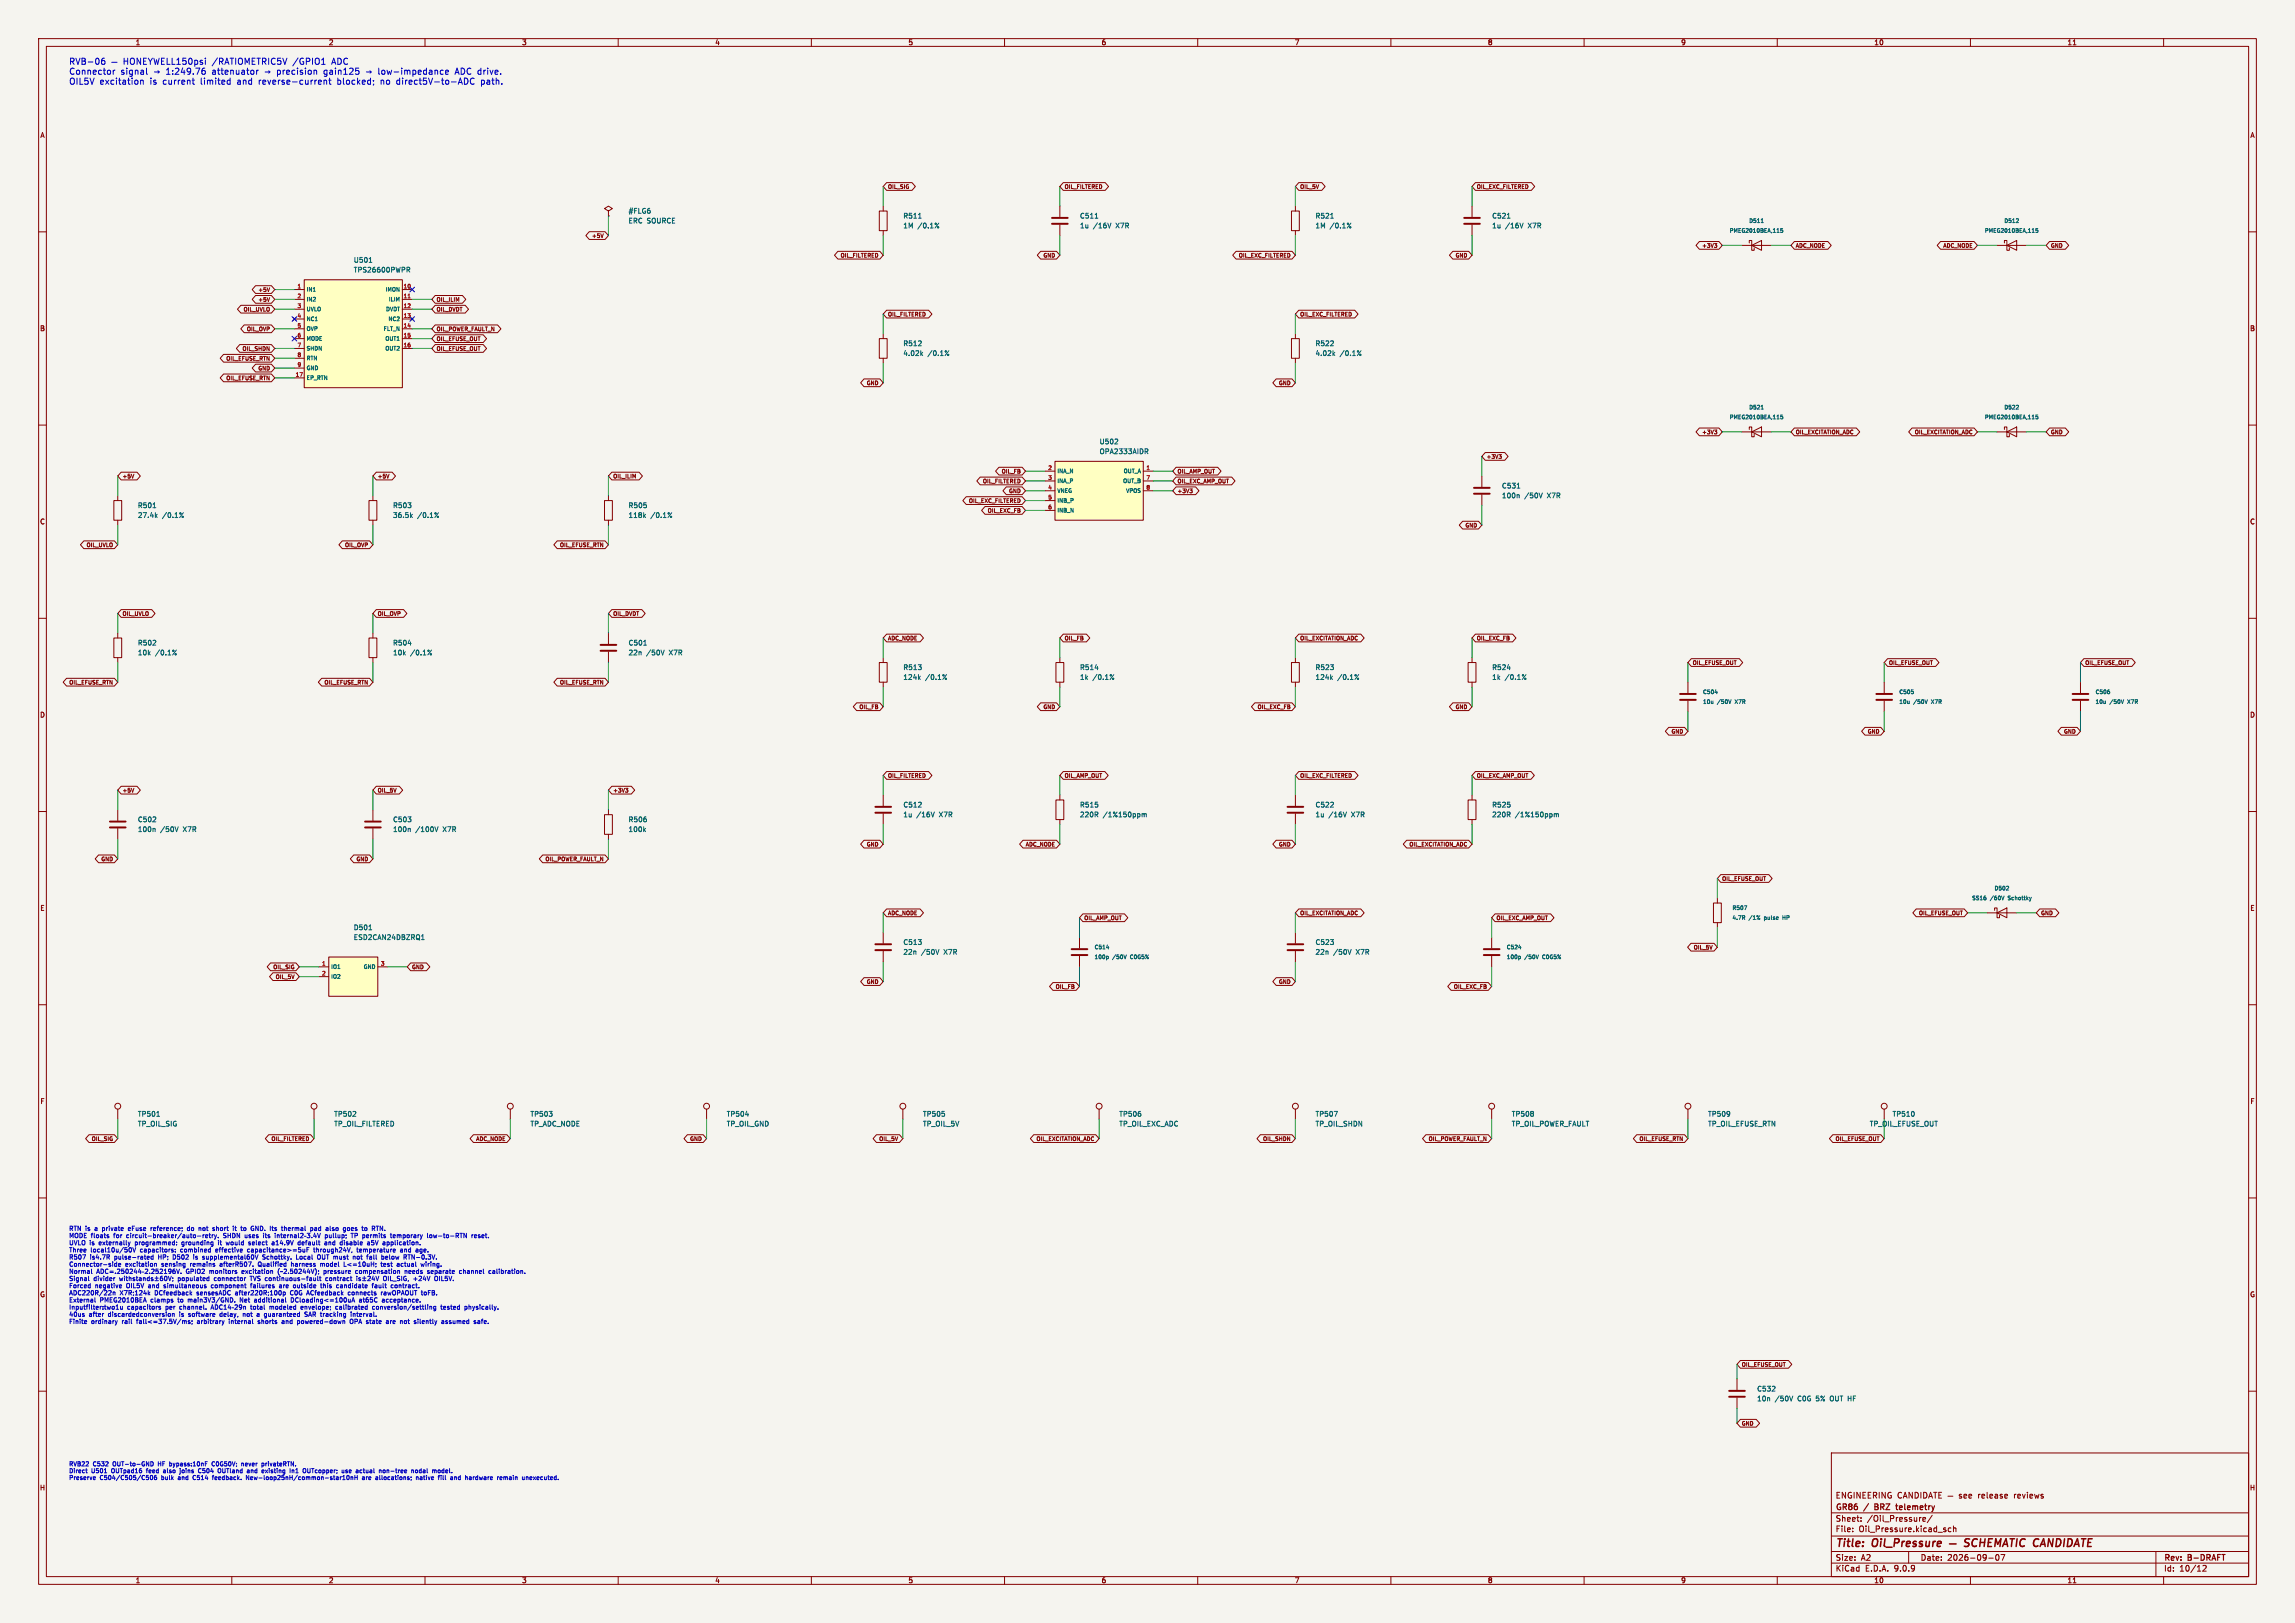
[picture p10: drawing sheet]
<svg xmlns="http://www.w3.org/2000/svg" width="594mm" height="420mm" viewBox="0 0 594 420" stroke-linecap="round" stroke-linejoin="round" font-family="sans-serif">
<defs><g id="words">
<g font-size="2.8" fill="#840000">
<text x="475" y="400.9">Title:</text>
<text x="484.7" y="400.9">Oil_Pressure</text>
</g>
<g font-size="2.2" fill="#0000c2">
<text x="17.8" y="17">RVB-06</text>
<text x="55.1" y="17">/RATIOMETRIC5V</text>
<text x="76.1" y="17">/GPIO1</text>
<text x="86.3" y="17">ADC</text>
<text x="17.8" y="19.6">Connector</text>
<text x="17.8" y="22.2">OIL5V</text>
<text x="25.8" y="22.2">excitation</text>
<text x="31.2" y="19.6">signal</text>
<text x="38.9" y="22.2">is</text>
<text x="39.8" y="19.6">þÿ!’1:249.76</text>
<text x="42.3" y="22.2">current</text>
<text x="52.2" y="22.2">limited</text>
<text x="55.1" y="19.6">attenuator</text>
<text x="61.7" y="22.2">and</text>
<text x="67.4" y="22.2">reverse-current</text>
<text x="68.8" y="19.6">þÿ!’precision</text>
<text x="84.4" y="19.6">gain125</text>
<text x="87.9" y="22.2">blocked;</text>
<text x="95.4" y="19.6">þÿ!’low-impedance</text>
<text x="99.3" y="22.2">no</text>
<text x="103.5" y="22.2">direct5V-to-ADC</text>
<text x="118.9" y="19.6">ADC drive.</text>
<text x="125.5" y="22.2">path.</text>
</g>
<g font-size="2.1" fill="#840000">
<text x="512.3" y="388">release</text>
<text x="521.7" y="388">reviews</text>
<text x="475" y="394">Sheet:</text>
<text x="475" y="391.2">GR86</text>
<text x="482.6" y="391.2">/</text>
<text x="483.2" y="394">/Oil_Pressure/</text>
<text x="485.9" y="391.2">BRZ</text>
<text x="492.1" y="391.2">telemetry</text>
<text x="475" y="396.7">File:</text>
<text x="481.1" y="396.7">Oil_Pressure.kicad_sch</text>
<text x="475" y="406.9">KiCad</text>
<text x="475" y="404.1">Size:</text>
<text x="481.7" y="404.1">A2</text>
<text x="482.7" y="406.9">E.D.A.</text>
<text x="490.3" y="406.9">9.0.9</text>
<text x="497" y="404.1">Date:</text>
<text x="504" y="404.1">2026-09-07</text>
<text x="560" y="404.3">Rev:</text>
<text x="560" y="406.9">Id:</text>
<text x="564.1" y="406.9">10/12</text>
<text x="566.4" y="404.3">B-DRAFT</text>
</g>
<g font-size="1.8" fill="#840000">
<text x="35" y="11.9">1</text>
<text x="85" y="11.9">2</text>
<text x="135" y="11.9">3</text>
<text x="185" y="11.9">4</text>
<text x="235" y="11.9">5</text>
<text x="285" y="11.9">6</text>
<text x="335" y="11.9">7</text>
<text x="385" y="11.9">8</text>
<text x="435" y="11.9">9</text>
<text x="485" y="11.9">10</text>
<text x="535" y="11.9">11</text>
<text x="10.3" y="35.9">A</text>
<text x="582.3" y="35.9">A</text>
<text x="10.3" y="85.9">B</text>
<text x="582.3" y="85.9">B</text>
<text x="10.3" y="135.9">C</text>
<text x="582.3" y="135.9">C</text>
<text x="10.3" y="185.9">D</text>
<text x="582.3" y="185.9">D</text>
<text x="10.3" y="235.9">E</text>
<text x="582.3" y="235.9">E</text>
<text x="10.3" y="285.9">F</text>
<text x="582.3" y="285.9">F</text>
<text x="10.3" y="335.9">G</text>
<text x="582.3" y="335.9">G</text>
<text x="10.2" y="385.9">H</text>
<text x="582.2" y="385.9">H</text>
<text x="35" y="409.9">1</text>
<text x="85" y="409.9">2</text>
<text x="135" y="409.9">3</text>
<text x="185" y="409.9">4</text>
<text x="235" y="409.9">5</text>
<text x="285" y="409.9">6</text>
<text x="335" y="409.9">7</text>
<text x="385" y="409.9">8</text>
<text x="435" y="409.9">9</text>
<text x="485" y="409.9">10</text>
<text x="535" y="409.9">11</text>
</g>
<g font-size="1.8" fill="#006464">
<text x="162.6" y="58">ERC SOURCE</text>
<text x="162.6" y="55.5">#FLG6</text>
<text x="233.7" y="56.7">R511</text>
<text x="233.7" y="59.3">1M</text>
<text x="237.5" y="59.3">/0.1%</text>
<text x="279.4" y="56.7">C511</text>
<text x="279.4" y="59.3">1u</text>
<text x="282.9" y="59.3">/16V</text>
<text x="288.9" y="59.3">X7R</text>
<text x="340.4" y="56.7">R521</text>
<text x="340.4" y="59.3">1M</text>
<text x="344.2" y="59.3">/0.1%</text>
<text x="386.1" y="56.7">C521</text>
<text x="386.1" y="59.3">1u</text>
<text x="389.6" y="59.3">/16V</text>
<text x="395.6" y="59.3">X7R</text>
<text x="91.4" y="68.2">U501</text>
<text x="91.4" y="70.7">TPS26600PWPR</text>
<text x="233.7" y="89.8">R512</text>
<text x="340.4" y="89.8">R522</text>
<text x="233.7" y="92.3">4.02k</text>
<text x="240.1" y="92.3">/0.1%</text>
<text x="340.4" y="92.3">4.02k</text>
<text x="346.8" y="92.3">/0.1%</text>
<text x="284.5" y="117.7">OPA2333AIDR</text>
<text x="284.5" y="115.2">U502</text>
<text x="35.6" y="131.7">R501</text>
<text x="101.6" y="131.7">R503</text>
<text x="162.6" y="131.7">R505</text>
<text x="388.6" y="126.6">C531</text>
<text x="388.6" y="129.1">100n</text>
<text x="394.6" y="129.1">/50V</text>
<text x="400.6" y="129.1">X7R</text>
<text x="35.6" y="134.2">27.4k</text>
<text x="42" y="134.2">/0.1%</text>
<text x="101.6" y="134.2">36.5k</text>
<text x="108" y="134.2">/0.1%</text>
<text x="162.6" y="134.2">118k</text>
<text x="168.4" y="134.2">/0.1%</text>
<text x="35.6" y="167.2">R502</text>
<text x="101.6" y="167.2">R504</text>
<text x="162.6" y="167.2">C501</text>
<text x="35.6" y="169.8">10k</text>
<text x="40.2" y="169.8">/0.1%</text>
<text x="101.6" y="169.8">10k</text>
<text x="106.2" y="169.8">/0.1%</text>
<text x="162.6" y="169.8">22n</text>
<text x="167.3" y="169.8">/50V</text>
<text x="173.3" y="169.8">X7R</text>
<text x="233.7" y="173.6">R513</text>
<text x="279.4" y="173.6">R514</text>
<text x="340.4" y="173.6">R523</text>
<text x="386.1" y="173.6">R524</text>
<text x="233.7" y="176.1">124k</text>
<text x="239.5" y="176.1">/0.1%</text>
<text x="279.4" y="176.1">1k</text>
<text x="282.8" y="176.1">/0.1%</text>
<text x="340.4" y="176.1">124k</text>
<text x="346.2" y="176.1">/0.1%</text>
<text x="386.1" y="176.1">1k</text>
<text x="389.5" y="176.1">/0.1%</text>
<text x="233.7" y="209.1">C512</text>
<text x="279.4" y="209.1">R515</text>
<text x="340.4" y="209.1">C522</text>
<text x="386.1" y="209.1">R525</text>
<text x="35.6" y="213">C502</text>
<text x="35.6" y="215.5">100n</text>
<text x="41.5" y="215.5">/50V</text>
<text x="47.5" y="215.5">X7R</text>
<text x="101.6" y="213">C503</text>
<text x="101.6" y="215.5">100n</text>
<text x="107.6" y="215.5">/100V</text>
<text x="114.8" y="215.5">X7R</text>
<text x="162.6" y="213">R506</text>
<text x="162.6" y="215.5">100k</text>
<text x="233.7" y="211.7">1u</text>
<text x="237.2" y="211.7">/16V</text>
<text x="243.2" y="211.7">X7R</text>
<text x="279.4" y="211.7">220R</text>
<text x="285.5" y="211.7">/1%150ppm</text>
<text x="340.4" y="211.7">1u</text>
<text x="343.9" y="211.7">/16V</text>
<text x="349.9" y="211.7">X7R</text>
<text x="386.1" y="211.7">220R</text>
<text x="392.2" y="211.7">/1%150ppm</text>
<text x="91.4" y="240.9">D501</text>
<text x="91.4" y="243.4">ESD2CAN24DBZRQ1</text>
<text x="233.7" y="244.7">C513</text>
<text x="340.4" y="244.7">C523</text>
<text x="233.7" y="247.2">22n</text>
<text x="238.4" y="247.2">/50V</text>
<text x="244.4" y="247.2">X7R</text>
<text x="340.4" y="247.2">22n</text>
<text x="345.1" y="247.2">/50V</text>
<text x="351.1" y="247.2">X7R</text>
<text x="35.6" y="289.2">TP501</text>
<text x="35.6" y="291.7">TP_OIL_SIG</text>
<text x="86.4" y="289.2">TP502</text>
<text x="86.4" y="291.7">TP_OIL_FILTERED</text>
<text x="137.2" y="289.2">TP503</text>
<text x="137.2" y="291.7">TP_ADC_NODE</text>
<text x="188" y="289.2">TP504</text>
<text x="188" y="291.7">TP_OIL_GND</text>
<text x="238.8" y="289.2">TP505</text>
<text x="238.8" y="291.7">TP_OIL_5V</text>
<text x="289.6" y="289.2">TP506</text>
<text x="289.6" y="291.7">TP_OIL_EXC_ADC</text>
<text x="340.4" y="289.2">TP507</text>
<text x="340.4" y="291.7">TP_OIL_SHDN</text>
<text x="391.2" y="289.2">TP508</text>
<text x="391.2" y="291.7">TP_OIL_POWER_FAULT</text>
<text x="442" y="289.2">TP509</text>
<text x="442" y="291.7">TP_OIL_EFUSE_RTN</text>
<text x="483.8" y="291.7">TP_OIL_EFUSE_OUT</text>
<text x="489.7" y="289.2">TP510</text>
<text x="454.7" y="360.3">C532</text>
<text x="454.7" y="362.8">10n</text>
<text x="459.4" y="362.8">/50V</text>
<text x="465.4" y="362.8">C0G</text>
<text x="470.3" y="362.8">5%</text>
<text x="474.2" y="362.8">OUT HF</text>
</g>
<g font-size="1.6" fill="#0000c2">
<text x="17.8" y="318.9">RTN is</text>
<text x="17.8" y="320.7">MODE floats</text>
<text x="17.8" y="322.6">UVLO is</text>
<text x="24.7" y="318.9">a</text>
<text x="25.8" y="322.6">externally</text>
<text x="26.8" y="318.9">private</text>
<text x="29.6" y="320.7">for</text>
<text x="33.1" y="320.7">circuit-breaker/auto-retry.</text>
<text x="33.8" y="318.9">eFuse</text>
<text x="35.3" y="322.6">programmed:</text>
<text x="39.8" y="318.9">reference;</text>
<text x="47.7" y="322.6">grounding</text>
<text x="49.5" y="318.9">do</text>
<text x="52.7" y="318.9">not</text>
<text x="56.6" y="318.9">short</text>
<text x="57.3" y="322.6">it</text>
<text x="58.4" y="320.7">SHDN</text>
<text x="59.6" y="322.6">would</text>
<text x="62" y="318.9">it</text>
<text x="64.2" y="320.7">uses</text>
<text x="64.4" y="318.9">to</text>
<text x="65.6" y="322.6">select</text>
<text x="67.2" y="318.9">GND.</text>
<text x="69.2" y="320.7">its</text>
<text x="71.9" y="322.6">a14.9V</text>
<text x="72.3" y="318.9">Its</text>
<text x="75.6" y="318.9">thermal</text>
<text x="78.9" y="322.6">default</text>
<text x="83.2" y="318.9">pad</text>
<text x="85.6" y="320.7">pullup;</text>
<text x="86" y="322.6">and</text>
<text x="87.5" y="318.9">also</text>
<text x="90.2" y="322.6">disable</text>
<text x="92.2" y="318.9">goes</text>
<text x="92.7" y="320.7">TP permits</text>
<text x="97.3" y="318.9">to</text>
<text x="97.5" y="322.6">a5V</text>
<text x="101.7" y="322.6">application.</text>
<text x="103.3" y="320.7">temporary</text>
<text x="113" y="320.7">low-to-RTN</text>
<text x="124.7" y="320.7">reset.</text>
<text x="17.8" y="324.4">Three</text>
<text x="17.8" y="326.3">R507</text>
<text x="17.8" y="328.1">Connector-side</text>
<text x="17.8" y="330">Normal</text>
<text x="23.3" y="326.3">is4.7R</text>
<text x="23.5" y="324.4">local10u/50V</text>
<text x="29.8" y="326.3">pulse-rated</text>
<text x="32.5" y="328.1">excitation</text>
<text x="36.5" y="324.4">capacitors:</text>
<text x="41.4" y="326.3">HP;</text>
<text x="42" y="328.1">sensing</text>
<text x="45.4" y="326.3">D502</text>
<text x="47.1" y="324.4">combined</text>
<text x="48.4" y="330">GPIO2</text>
<text x="49.6" y="328.1">remains</text>
<text x="50.9" y="326.3">is</text>
<text x="53.5" y="326.3">supplemental60V</text>
<text x="56.4" y="324.4">effective</text>
<text x="57.5" y="328.1">afterR507.</text>
<text x="63.2" y="330">excitation</text>
<text x="64.9" y="324.4">capacitance&gt;=5uF</text>
<text x="67.7" y="328.1">Qualified</text>
<text x="69.3" y="326.3">Schottky.</text>
<text x="72.7" y="330">(~2.50244V);</text>
<text x="76.4" y="328.1">harness</text>
<text x="78.2" y="326.3">Local</text>
<text x="82.3" y="324.4">through24V,</text>
<text x="83.9" y="326.3">OUT must</text>
<text x="84.2" y="328.1">model</text>
<text x="84.9" y="330">pressure</text>
<text x="90.5" y="328.1">L&lt;=10uH;</text>
<text x="93.3" y="330">compensation</text>
<text x="93.6" y="326.3">not</text>
<text x="93.7" y="324.4">temperature</text>
<text x="97.4" y="326.3">fall</text>
<text x="100.4" y="328.1">test</text>
<text x="101.4" y="326.3">below</text>
<text x="104.7" y="328.1">actual</text>
<text x="105.1" y="324.4">and</text>
<text x="106.3" y="330">needs</text>
<text x="109.4" y="324.4">age.</text>
<text x="111.2" y="328.1">wiring.</text>
<text x="112.4" y="330">separate</text>
<text x="120.9" y="330">channel</text>
<text x="128.7" y="330">calibration.</text>
<text x="17.8" y="331.8">Signal</text>
<text x="17.8" y="333.7">Forced</text>
<text x="17.8" y="335.5">ADC220R/22n</text>
<text x="24.3" y="331.8">divider</text>
<text x="24.6" y="333.7">negative</text>
<text x="31" y="335.5">X7R;124k</text>
<text x="32.9" y="333.7">OIL5V</text>
<text x="38.8" y="333.7">and</text>
<text x="40.2" y="335.5">DCfeedback</text>
<text x="43" y="333.7">simultaneous</text>
<text x="46.4" y="331.8">populated</text>
<text x="51.3" y="335.5">sensesADC</text>
<text x="55.5" y="333.7">component</text>
<text x="56" y="331.8">connector</text>
<text x="61.5" y="335.5">after220R;100p</text>
<text x="65.6" y="331.8">TVS continuous-fault</text>
<text x="66" y="333.7">failures</text>
<text x="73.6" y="333.7">are</text>
<text x="76" y="335.5">C0G</text>
<text x="77.4" y="333.7">outside</text>
<text x="80.5" y="335.5">ACfeedback</text>
<text x="84.8" y="333.7">this</text>
<text x="85.6" y="331.8">contract</text>
<text x="89.1" y="333.7">candidate</text>
<text x="91.4" y="335.5">connects</text>
<text x="98.5" y="333.7">fault</text>
<text x="100.2" y="335.5">rawOPAOUT</text>
<text x="101" y="331.8">OIL_SIG,</text>
<text x="103.6" y="333.7">contract.</text>
<text x="109" y="331.8">+24V</text>
<text x="110.8" y="335.5">toFB.</text>
<text x="114.7" y="331.8">OIL5V.</text>
<text x="17.8" y="337.4">External</text>
<text x="17.8" y="339.2">Inputfilter:two1u</text>
<text x="17.8" y="341.1">40us</text>
<text x="23" y="341.1">after</text>
<text x="25.9" y="337.4">PMEG2010BEA</text>
<text x="28.2" y="341.1">discardedconversion</text>
<text x="33" y="339.2">capacitors</text>
<text x="39.2" y="337.4">clamps</text>
<text x="43" y="339.2">per</text>
<text x="46.4" y="337.4">to</text>
<text x="46.8" y="341.1">is</text>
<text x="46.9" y="339.2">channel.</text>
<text x="49.2" y="337.4">main3V3/GND.</text>
<text x="49.4" y="341.1">software</text>
<text x="57.7" y="341.1">delay,</text>
<text x="62.9" y="337.4">Net</text>
<text x="63.9" y="341.1">not</text>
<text x="65.7" y="339.2">total</text>
<text x="66.9" y="337.4">additional</text>
<text x="67.8" y="341.1">a</text>
<text x="69.9" y="341.1">guaranteed</text>
<text x="70.8" y="339.2">modeled</text>
<text x="76.6" y="337.4">DCloading&lt;=100uA</text>
<text x="79.2" y="339.2">envelope;</text>
<text x="80.6" y="341.1">SAR tracking</text>
<text x="88.4" y="339.2">calibrated</text>
<text x="93" y="341.1">interval.</text>
<text x="94.5" y="337.4">at65C</text>
<text x="98.1" y="339.2">conversion/settling</text>
<text x="100.7" y="337.4">acceptance.</text>
<text x="116.1" y="339.2">tested</text>
<text x="122.5" y="339.2">physically.</text>
<text x="17.8" y="342.9">Finite</text>
<text x="23.6" y="342.9">ordinary</text>
<text x="31.8" y="342.9">rail</text>
<text x="35.8" y="342.9">fall&lt;=37.5V/ms;</text>
<text x="51.7" y="342.9">arbitrary</text>
<text x="60.1" y="342.9">internal</text>
<text x="67.8" y="342.9">shorts</text>
<text x="74.2" y="342.9">and</text>
<text x="78.5" y="342.9">powered-down</text>
<text x="92.3" y="342.9">OPA state</text>
<text x="102.1" y="342.9">are</text>
<text x="106" y="342.9">not</text>
<text x="109.8" y="342.9">silently</text>
<text x="117.2" y="342.9">assumed</text>
<text x="125.8" y="342.9">safe.</text>
</g>
<g font-size="1.5" fill="#0000c2">
<text x="17.8" y="379.8">RVB22</text>
<text x="17.8" y="381.5">Direct</text>
<text x="17.8" y="383.3">Preserve</text>
<text x="23.7" y="381.5">U501</text>
<text x="24.1" y="379.8">C532</text>
<text x="25.9" y="383.3">C504/C505/C506</text>
<text x="29" y="381.5">OUTpad16</text>
<text x="29.4" y="379.8">OUT-to-GND</text>
<text x="38.3" y="381.5">feed</text>
<text x="41.3" y="379.8">HF</text>
<text x="42" y="383.3">bulk</text>
<text x="42.9" y="381.5">also</text>
<text x="44.5" y="379.8">bypass:10nF</text>
<text x="46.5" y="383.3">and</text>
<text x="47.5" y="381.5">joins</text>
<text x="50.6" y="383.3">C514</text>
<text x="52.5" y="381.5">C504</text>
<text x="55.7" y="379.8">C0G50V;</text>
<text x="55.9" y="383.3">feedback.</text>
<text x="57.8" y="381.5">OUTland</text>
<text x="63.6" y="379.8">never</text>
<text x="64.8" y="383.3">New-loop25nH/common-star10nH</text>
<text x="65.6" y="381.5">and</text>
<text x="69.1" y="379.8">privateRTN.</text>
<text x="69.6" y="381.5">existing</text>
<text x="77.1" y="381.5">In1</text>
<text x="80.7" y="381.5">OUTcopper;</text>
<text x="91" y="381.5">use</text>
<text x="94.9" y="381.5">actual</text>
<text x="95.1" y="383.3">are</text>
<text x="98.8" y="383.3">allocations;</text>
<text x="101.1" y="381.5">non-tree</text>
<text x="109.5" y="383.3">native</text>
<text x="109.8" y="381.5">nodal</text>
<text x="115.4" y="381.5">model.</text>
<text x="115.5" y="383.3">fill</text>
<text x="118.9" y="383.3">and</text>
<text x="123" y="383.3">hardware</text>
<text x="131.5" y="383.3">remain</text>
<text x="138.2" y="383.3">unexecuted.</text>
</g>
<g font-size="1.4" fill="#840000">
<text x="229.7" y="49.1">OIL_SIG</text>
<text x="275.4" y="49.1">OIL_FILTERED</text>
<text x="336.4" y="49.1">OIL_5V</text>
<text x="382.1" y="49.1">OIL_EXC_FILTERED</text>
<text x="153.1" y="61.8">+5V</text>
<text x="440.4" y="64.3">+3V3</text>
<text x="464.7" y="64.3">ADC_NODE</text>
<text x="502.8" y="64.3">ADC_NODE</text>
<text x="530.7" y="64.3">GND</text>
<text x="217.4" y="66.8">OIL_FILTERED</text>
<text x="269.9" y="66.8">GND</text>
<text x="320.5" y="66.8">OIL_EXC_FILTERED</text>
<text x="376.6" y="66.8">GND</text>
<text x="66.7" y="75.7">+5V</text>
<text x="62.9" y="80.8">OIL_UVLO</text>
<text x="66.7" y="78.3">+5V</text>
<text x="112.9" y="78.3">OIL_ILIM</text>
<text x="112.9" y="80.8">OIL_DVDT</text>
<text x="229.7" y="82.1">OIL_FILTERED</text>
<text x="336.4" y="82.1">OIL_EXC_FILTERED</text>
<text x="63.7" y="85.9">OIL_OVP</text>
<text x="112.9" y="88.4">OIL_EFUSE_OUT</text>
<text x="112.9" y="85.9">OIL_POWER_FAULT_N</text>
<text x="58.4" y="93.5">OIL_EFUSE_RTN</text>
<text x="62.6" y="91">OIL_SHDN</text>
<text x="112.9" y="91">OIL_EFUSE_OUT</text>
<text x="58.4" y="98.6">OIL_EFUSE_RTN</text>
<text x="66.7" y="96.1">GND</text>
<text x="224.2" y="99.9">GND</text>
<text x="330.9" y="99.9">GND</text>
<text x="440.4" y="112.6">+3V3</text>
<text x="464.7" y="112.6">OIL_EXCITATION_ADC</text>
<text x="495.4" y="112.6">OIL_EXCITATION_ADC</text>
<text x="530.7" y="112.6">GND</text>
<text x="384.7" y="118.9">+3V3</text>
<text x="31.6" y="124">+5V</text>
<text x="97.6" y="124">+5V</text>
<text x="158.6" y="124">OIL_ILIM</text>
<text x="254.2" y="125.3">OIL_FILTERED</text>
<text x="259.1" y="122.7">OIL_FB</text>
<text x="304.7" y="125.3">OIL_EXC_AMP_OUT</text>
<text x="304.7" y="122.7">OIL_AMP_OUT</text>
<text x="250.6" y="130.3">OIL_EXC_FILTERED</text>
<text x="261" y="127.8">GND</text>
<text x="304.7" y="127.8">+3V3</text>
<text x="255.5" y="132.9">OIL_EXC_FB</text>
<text x="379.1" y="136.7">GND</text>
<text x="22.2" y="141.8">OIL_UVLO</text>
<text x="89.1" y="141.8">OIL_OVP</text>
<text x="144.8" y="141.8">OIL_EFUSE_RTN</text>
<text x="31.6" y="159.6">OIL_UVLO</text>
<text x="97.6" y="159.6">OIL_OVP</text>
<text x="158.6" y="159.6">OIL_DVDT</text>
<text x="229.7" y="165.9">ADC_NODE</text>
<text x="275.4" y="165.9">OIL_FB</text>
<text x="336.4" y="165.9">OIL_EXCITATION_ADC</text>
<text x="382.1" y="165.9">OIL_EXC_FB</text>
<text x="438" y="172.3">OIL_EFUSE_OUT</text>
<text x="488.8" y="172.3">OIL_EFUSE_OUT</text>
<text x="539.6" y="172.3">OIL_EFUSE_OUT</text>
<text x="17.8" y="177.3">OIL_EFUSE_RTN</text>
<text x="83.8" y="177.3">OIL_EFUSE_RTN</text>
<text x="144.8" y="177.3">OIL_EFUSE_RTN</text>
<text x="222.3" y="183.7">OIL_FB</text>
<text x="269.9" y="183.7">GND</text>
<text x="325.3" y="183.7">OIL_EXC_FB</text>
<text x="376.6" y="183.7">GND</text>
<text x="432.5" y="190">GND</text>
<text x="483.3" y="190">GND</text>
<text x="534.1" y="190">GND</text>
<text x="229.7" y="201.5">OIL_FILTERED</text>
<text x="275.4" y="201.5">OIL_AMP_OUT</text>
<text x="336.4" y="201.5">OIL_EXC_FILTERED</text>
<text x="382.1" y="201.5">OIL_EXC_AMP_OUT</text>
<text x="31.6" y="205.3">+5V</text>
<text x="97.6" y="205.3">OIL_5V</text>
<text x="158.6" y="205.3">+3V3</text>
<text x="224.2" y="219.2">GND</text>
<text x="265.3" y="219.2">ADC_NODE</text>
<text x="330.9" y="219.2">GND</text>
<text x="364.6" y="219.2">OIL_EXCITATION_ADC</text>
<text x="26.1" y="223.1">GND</text>
<text x="92.1" y="223.1">GND</text>
<text x="141" y="223.1">OIL_POWER_FAULT_N</text>
<text x="445.6" y="228.1">OIL_EFUSE_OUT</text>
<text x="229.7" y="237">ADC_NODE</text>
<text x="280.5" y="238.3">OIL_AMP_OUT</text>
<text x="336.4" y="237">OIL_EXCITATION_ADC</text>
<text x="387.2" y="238.3">OIL_EXC_AMP_OUT</text>
<text x="496.5" y="237">OIL_EFUSE_OUT</text>
<text x="528.2" y="237">GND</text>
<text x="438.2" y="245.9">OIL_5V</text>
<text x="70.6" y="251">OIL_SIG</text>
<text x="106.5" y="251">GND</text>
<text x="71.2" y="253.5">OIL_5V</text>
<text x="224.2" y="254.8">GND</text>
<text x="273.1" y="256.1">OIL_FB</text>
<text x="330.9" y="254.8">GND</text>
<text x="376.1" y="256.1">OIL_EXC_FB</text>
<text x="23.6" y="295.4">OIL_SIG</text>
<text x="70.1" y="295.4">OIL_FILTERED</text>
<text x="123.1" y="295.4">ADC_NODE</text>
<text x="178.5" y="295.4">GND</text>
<text x="227.4" y="295.4">OIL_5V</text>
<text x="268.1" y="295.4">OIL_EXCITATION_ADC</text>
<text x="326.8" y="295.4">OIL_SHDN</text>
<text x="369.6" y="295.4">OIL_POWER_FAULT_N</text>
<text x="424.2" y="295.4">OIL_EFUSE_RTN</text>
<text x="474.9" y="295.4">OIL_EFUSE_OUT</text>
<text x="450.7" y="353.9">OIL_EFUSE_OUT</text>
<text x="450.7" y="369.1">GND</text>
</g>
<g font-size="1.4" fill="#006464">
<text x="452.6" y="57.9">D511</text>
<text x="518.6" y="57.9">D512</text>
<text x="447.6" y="60.4">PMEG2010BEA,115</text>
<text x="513.6" y="60.4">PMEG2010BEA,115</text>
<text x="79.2" y="75.7">IN1</text>
<text x="99.7" y="75.7">IMON</text>
<text x="79.2" y="78.2">IN2</text>
<text x="79.2" y="80.7">UVLO</text>
<text x="79.2" y="83.3">NC1</text>
<text x="99.8" y="80.7">DVDT</text>
<text x="100.4" y="83.3">NC2</text>
<text x="100.5" y="78.2">ILIM</text>
<text x="79.2" y="85.8">OVP</text>
<text x="79.2" y="88.4">MODE</text>
<text x="99.1" y="85.8">FLT_N</text>
<text x="99.6" y="88.4">OUT1</text>
<text x="79.2" y="90.9">SHDN</text>
<text x="79.2" y="93.4">RTN</text>
<text x="79.2" y="96">GND</text>
<text x="99.6" y="90.9">OUT2</text>
<text x="79.2" y="98.5">EP_RTN</text>
<text x="452.6" y="106.1">D521</text>
<text x="518.6" y="106.1">D522</text>
<text x="447.6" y="108.7">PMEG2010BEA,115</text>
<text x="513.6" y="108.7">PMEG2010BEA,115</text>
<text x="273.6" y="122.6">INA_N</text>
<text x="273.6" y="125.2">INA_P</text>
<text x="290.5" y="125.2">OUT_B</text>
<text x="290.7" y="122.6">OUT_A</text>
<text x="273.6" y="127.7">VNEG</text>
<text x="273.6" y="130.3">INB_P</text>
<text x="291.3" y="127.7">VPOS</text>
<text x="273.6" y="132.8">INB_N</text>
<text x="440.6" y="179.8">C504</text>
<text x="491.4" y="179.8">C505</text>
<text x="542.2" y="179.8">C506</text>
<text x="440.6" y="182.3">10u</text>
<text x="444.5" y="182.3">/50V</text>
<text x="449.3" y="182.3">X7R</text>
<text x="491.4" y="182.3">10u</text>
<text x="495.3" y="182.3">/50V</text>
<text x="500.1" y="182.3">X7R</text>
<text x="542.2" y="182.3">10u</text>
<text x="546.1" y="182.3">/50V</text>
<text x="550.9" y="182.3">X7R</text>
<text x="510.3" y="233.1">SS16</text>
<text x="515.1" y="233.1">/60V</text>
<text x="516.1" y="230.6">D502</text>
<text x="520" y="233.1">Schottky</text>
<text x="448.3" y="235.7">R507</text>
<text x="448.3" y="238.2">4.7R</text>
<text x="452.7" y="238.2">/1%</text>
<text x="456.8" y="238.2">pulse</text>
<text x="461.9" y="238.2">HP</text>
<text x="283.2" y="245.8">C514</text>
<text x="389.8" y="245.8">C524</text>
<text x="85.6" y="250.9">IO1</text>
<text x="94" y="250.9">GND</text>
<text x="283.2" y="248.4">100p</text>
<text x="287.9" y="248.4">/50V</text>
<text x="292.8" y="248.4">C0G5%</text>
<text x="389.8" y="248.4">100p</text>
<text x="394.6" y="248.4">/50V</text>
<text x="399.5" y="248.4">C0G5%</text>
<text x="85.6" y="253.5">IO2</text>
</g>
<g font-size="1.4" fill="#a90000">
<text x="76.9" y="74.7">1</text>
<text x="76.9" y="77.2">2</text>
<text x="104.3" y="74.7">10</text>
<text x="104.3" y="77.2">11</text>
<text x="76.9" y="79.8">3</text>
<text x="76.9" y="82.3">4</text>
<text x="104.3" y="79.8">12</text>
<text x="104.3" y="82.3">13</text>
<text x="76.9" y="84.8">5</text>
<text x="76.9" y="87.4">6</text>
<text x="76.9" y="89.9">7</text>
<text x="104.3" y="84.8">14</text>
<text x="104.3" y="87.4">15</text>
<text x="104.3" y="89.9">16</text>
<text x="76.9" y="92.5">8</text>
<text x="76.9" y="95">9</text>
<text x="76.4" y="97.5">17</text>
<text x="271.2" y="121.7">2</text>
<text x="271.2" y="124.2">3</text>
<text x="296.6" y="121.7">1</text>
<text x="296.6" y="124.2">7</text>
<text x="271.2" y="126.7">4</text>
<text x="271.2" y="129.3">5</text>
<text x="271.2" y="131.8">6</text>
<text x="296.6" y="126.7">8</text>
<text x="83.2" y="249.9">1</text>
<text x="98.5" y="249.9">3</text>
<text x="83.2" y="252.5">2</text>
</g>
</g></defs>
<path d="M0 0h594v420h-594z" fill="#f5f4ef" stroke="#f5f4ef" stroke-width=".26"/>
<g fill="none" stroke="#840000" stroke-width=".26">
<path d="M10 10h574v400h-574zM12 12h570v396h-570zM60 10v2M110 10v2M160 10v2M210 10v2M260 10v2M310 10v2M360 10v2M410 10v2M460 10v2M510 10v2"/>
<path d="M536.6 11.6h.7M560 10v2M381 53.3v2.8M381 58.2v2.8M10 60h2M450.8 63.5h7.7M452.8 62.9v-.7h.6v2.6h.6v-.7M453.4 63.5l2.5-1.3v2.6zM516.9 63.5h7.6M518.8 62.9v-.7h.6v2.6h.7v-.7M519.4 63.5l2.6-1.3v2.6zM582 60h2"/>
<path d="M10 110h2M450.8 111.8h7.7M452.8 111.1v-.6h.6v2.5h.6v-.6M453.4 111.8l2.5-1.3v2.5zM516.9 111.8h7.6M518.8 111.1v-.6h.6v2.5h.7v-.6M519.4 111.8l2.6-1.3v2.5zM582 110h2M29.5 129.5h2v5.1h-2zM30.5 128.3v1.2M30.5 134.6v1.3M95.5 129.5h2v5.1h-2z"/>
<path d="M96.5 128.3v1.2M96.5 134.6v1.3M156.5 129.5h2v5.1h-2zM157.5 128.3v1.2M157.5 134.6v1.3M383.5 123.2v2.8M383.5 128v2.8M10 160h2M29.5 165.1h2v5.1h-2zM30.5 163.8v1.3M30.5 170.2v1.3M95.5 165.1h2v5.1h-2z"/>
<path d="M96.5 163.8v1.3M96.5 170.2v1.3M157.5 163.8v2.8M157.5 168.7v2.8M380 171.5h2v5h-2zM381 170.2v1.3M381 176.5v1.3M487.7 176.5v2.8M538.5 176.5v2.8M582 160h2M487.7 181.4v2.8M538.5 181.4v2.8"/>
<path d="M10 210h2M96.5 209.6v2.7M96.5 214.4v2.8M156.5 210.8h2v5.1h-2zM157.5 209.6v1.2M157.5 215.9v1.3M273.3 207h2v5.1h-2zM274.3 205.7v1.3M274.3 212.1v1.3M335.3 205.7v2.8M335.3 210.6v2.8M582 210h2"/>
<path d="M443.5 233.7h2v5.1h-2zM444.5 232.4v1.3M444.5 238.8v1.2M514.3 236.2h7.7M516.3 235.6v-.6h.6v2.5h.6v-.6M516.9 236.2l2.5-1.2v2.5zM10 260h2M582 260h2M81.3 287v2.6M132.1 287v2.6M182.9 287v2.6M233.7 287v2.6"/>
<path d="M284.5 287v2.6M10 310h2M582 310h2M10 360h2M474 376h108v32h-108zM582 360h2M474 397.5h108M474 391.5h108M475.5 386.9h.5M476.2 386.2h-.7v1.5h.7M477.7 386.2v1.5l-.9-1.5v1.5M479.2 386.2a.68 .68 0 0 0-.9 .7 .68 .68 0 0 0 .9 .6v-.5h-.2"/>
<path d="M479.5 396.2v.2M479.5 395.4v.2M479.9 386.2v1.5M481.5 386.2v1.5l-.9-1.5v1.5M481.7 393.5v.2M481.7 392.7v.2M482.2 386.9h.5M482.9 386.2h-.7v1.5h.7M483.5 386.9h.5M484.2 386.2h-.7v1.5h.7M484.9 387l.7-.1 .1-.6-.8-.1v1.5M485.2 387l.5 .7"/>
<path d="M486.4 386.2v1.5M488 386.2v1.5l-.9-1.5v1.5M489.5 386.2a.68 .68 0 0 0-.9 .7 .68 .68 0 0 0 .9 .6v-.5h-.3M492.2 386.3a.67 .67 0 0 0-1 .6 .67 .67 0 0 0 1 .6M492.6 387.7l.5-1.5 .5 1.5M492.7 387.2h.8M495 386.2v1.5l-.9-1.5v1.5M495.7 386.2a.76 .76 0 0 1 .8 .7 .76 .76 0 0 1-.8 .8zM497.1 392.7h.1M497.2 386.2v1.5M497.7 393.2l.7-.2-.1-.3h-.4l-.2 .2v.7h.6M497.9 386.2a.76 .76 0 0 1 .9 .7 .76 .76 0 0 1-.9 .8z"/>
<path d="M499.2 387.7l.5-1.5 .5 1.5M499.3 387.2h.7M500.1 392.1l-1.3 1.9M500.5 386.2h.8M500.9 386.2v1.5M501.8 386.9h.5M502.5 386.2h-.7v1.5h.7M503.6 395.9v.4M504.2 387.2h1.3M505 395.4h-.5l-.3 .3 .2 .6h.6M505.6 395.5l.6-.1v1M505.6 394.9v1.5"/>
<path d="M507.7 386.7h-.4l-.2 .2 .1 .2 .5 .1v.4h-.6M508.3 387.2l.7-.2v-.3h-.5l-.2 .2 .1 .7h.6M509.6 387.2l.7-.2-.1-.3h-.4l-.2 .2 .1 .7h.5M60 408v2M110 408v2M160 408v2M210 408v2M260 408v2M310 408v2M360 408v2M410 408v2M460 408v2"/>
<path d="M474 404.5h108M474 401.5h108M494 401.5v3M510 408v2M514.7 403.2h1.2M516.7 402.4l.2-.1a.8 .8 0 0 1 .5 .7 .8 .8 0 0 1-.5 .8l-.4-.6zM517.9 402.3h1l-.7 1.5M536.6 409.6h.7M558 401.5v6.5M560 408v2M570.2 405.2l.5-.1 .3 .4-.9 1.1h.9"/>
<circle cx="81.3" cy="286.3" r=".76"/>
<circle cx="132.1" cy="286.3" r=".76"/>
<circle cx="182.9" cy="286.3" r=".76"/>
<circle cx="233.7" cy="286.3" r=".76"/>
<circle cx="284.5" cy="286.3" r=".76"/>
</g>
<g fill="none" stroke="#840000" stroke-width=".4">
<path d="M504.6 399.5h1.7M509.8 398.3l-.8-.1-.3 .2-.1 .6 .9 .3 .1 .5-.4 .4-.8-.1M511.8 398.4a.96 .96 0 0 0-1.4 .5 .96 .96 0 0 0 .8 1.3l.4-.2M512.5 399.1h1.2M512.6 398.2l-.2 2M513.8 398.2l-.3 2M514.6 399.1h.7M515.7 398.2h-1l-.2 2h.9M518.6 399.6h.9M520.3 398.2h1.1M520.8 398.2l-.2 2M522.1 398.2l-.3 2"/>
<path d="M524.1 398.4a.96 .96 0 0 0-1.3 .5 .96 .96 0 0 0 .7 1.3l.4-.2M527.7 398.4a.96 .96 0 0 0-1.4 .5 .96 .96 0 0 0 .8 1.3l.4-.2M528.3 399.6h.9M531.4 398.2l-.2 2-.9-2-.3 2M532.4 398.2a1 1 0 0 1 1.1 .7 1 1 0 0 1-.6 1.2l-.8 .1zM534.4 398.2l-.3 2M535.3 398.2a1 1 0 0 1 1.1 .7 1 1 0 0 1-.6 1.2l-.7 .1zM537 399.6h1M538.7 398.2h1.2M539.3 398.2l-.2 2M540.4 399.1h.7M541.5 398.2h-.9l-.3 2h1"/>
<path d="M516.3 400.2l.3-2 .4 1.4 .9-1.4-.3 2M518.3 400.2l.9-2 .4 2M528 400.2l.9-2 .5 2M536.8 400.2l.9-2 .4 2"/>
</g>
<path d="M485.3 389.9h.5M485.8 389.2h-.5v1.5h.5M490.6 389.7h.6M490.8 390.5l.4 .2" fill="none" stroke="#840000" stroke-width=".3"/>
<g fill="none" stroke="#006464" stroke-width=".26">
<path d="M390.1 56.5h.7M394.2 57.7l-.4 1.3M455.8 57.6h.6M460.9 59.6h.1M460.9 59.6h.5v.4l-.1 .1-.4-.1M461.4 59.1h-.5v.5M521.8 57.6h.6M522.4 56.7v.3M527.4 59.6h.1M527.4 59.1h-.4l-.1 .5h.5M527.4 59.6v.5l-.5-.1M455.8 105.9h.6"/>
<path d="M460.9 107.8h.5v.4l-.1 .2-.4-.1M460.9 107.8v.1M461.4 107.4h-.5v.5M521.8 105.9h.6M522.4 105v.3M527.4 107.8v.1M527.4 107.9v.5l-.5-.1M527.4 107.4h-.4l-.1 .5 .5-.1M39.6 131.4h.7M40.3 133.4l.4 .5M40.7 133.1l-.5 .5M47.5 132.7l-1 1.2"/>
<path d="M106.4 133.4l.3 .5M106.7 133.1l-.5 .5M113.5 132.7l-1 1.2M166.7 133.4l.4 .5M167.1 133.1l-.5 .5M173.9 132.7l-1 1.2M392.7 126.3h.7M393 128l.2 .2v.6M399.2 127.6l-.4 1.2M45.6 168.2l-.9 1.3M105.6 166.5h.8M111.7 168.2l-1 1.3"/>
<path d="M166.6 166.9h.7M171.9 168.2l-.4 1.3M390.1 172.9h.8M395 174.6l-1 1.2M495.2 179v.4M546 179v.4M498.9 181.1l-.4 1M549.7 181.1l-.4 1M106 214.4l.2 .1v.7M112.5 213.9l.5 1.3 .4-1.3M166.7 214.7l.4 .5M167.1 214.4l-.5 .4"/>
<path d="M295.6 210.6v.8M295.6 210.7l.4-.1 .1 .1M296.1 210.7l.2-.1h.3l.1 .8M296.1 210.7v.7M348.5 210.1l-.4 1.3M451.4 234.4h.7l-.4 1M461.4 236.9v1M461.4 237.4h.6M518.7 231.9l-.3 1M519.3 230.3h.6M519.9 229.4v.4M193 288.4h.8"/>
<circle cx="47.3" cy="133.8" r=".18"/>
<circle cx="113.3" cy="133.8" r=".18"/>
<circle cx="173.7" cy="133.8" r=".18"/>
<circle cx="45.5" cy="169.3" r=".18"/>
<circle cx="111.5" cy="169.3" r=".18"/>
<circle cx="394.8" cy="175.7" r=".18"/>
</g>
<g fill="none" stroke="#840000" stroke-width=".51">
<path d="M379 56.4h4M379 57.9h4M381.5 126.2h4.1M381.5 127.8h4.1M155.4 166.9h4.1M155.4 168.4h4.1M485.6 179.6h4.1M536.4 179.6h4.1M485.6 181.1h4.1M536.4 181.1h4.1M94.5 212.6h4.1M94.5 214.1h4.1"/>
<path d="M333.2 208.8h4.1M333.2 210.3h4.1"/>
</g>
<path d="M85.1 247.7h12.7v10.1h-12.7z" fill="#ffffc2"/>
<g fill="none" stroke="#840000" stroke-width=".26">
<path d="M227.6 87.6h2v5.1h-2zM228.6 86.4v1.2M228.6 92.7v1.3M334.3 171.5h2v5h-2zM335.3 170.2v1.3M335.3 176.5v1.3M436.9 176.5v2.8M436.9 181.4v2.8M30.5 209.6v2.7M30.5 214.4v2.8M228.6 205.7v2.8M228.6 210.6v2.8"/>
<path d="M82.5 250.2h2.6M82.5 252.7h2.6M85.1 247.7h12.7v10.1h-12.7zM97.8 250.2h2.5M228.6 241.3v2.8M228.6 246.1v2.8M279.4 242.6v2.8M279.4 247.4v2.8M335.3 241.3v2.8M335.3 246.1v2.8M30.5 287v2.6M335.3 287v2.6"/>
<circle cx="30.5" cy="286.3" r=".76"/>
<circle cx="335.3" cy="286.3" r=".76"/>
</g>
<g fill="none" stroke="#006464" stroke-width=".26">
<path d="M238.4 91.5l.4 .5M238.8 91.2l-.5 .5M245.6 90.7l-1 1.3M344.5 175.4l.4 .4M344.9 175l-.5 .5M351.7 174.6l-1 1.2M443.9 179.2h.6M448.1 181.1l-.4 1M40 214.4l.1 .1v.7M46.1 213.9l-.4 1.3M241.8 210.1l-.4 1.3M95.5 240.6h.7"/>
<path d="M109.1 243.1h.7M109.2 242.2l.3-.3v1.2M243 245.7l-.4 1.3M286.4 245.2h.6M286.7 247.4l.2 .2-.2 .5M291.5 247.1l-.3 1M349.7 245.7l-.4 1.3M40.6 288.9h.7M345.3 287.6h.9l-.6 1.3"/>
<circle cx="245.4" cy="91.8" r=".18"/>
<circle cx="351.5" cy="175.7" r=".18"/>
</g>
<path d="M434.8 179.6h4.1M434.8 181.1h4.1M28.4 212.6h4.1M28.4 214.1h4.1M226.6 208.8h4M226.6 210.3h4M226.6 244.3h4M226.6 245.9h4M277.4 245.6h4M277.4 247.1h4M333.2 244.3h4.1M333.2 245.9h4.1" fill="none" stroke="#840000" stroke-width=".51"/>
<path d="M273 119.4h22.9v15.2h-22.9z" fill="#ffffc2"/>
<g fill="none" stroke="#840000" stroke-width=".26">
<path d="M227.6 54.6h2v5.1h-2zM228.6 53.3v1.3M228.6 59.7v1.3M274.3 53.3v2.8M274.3 58.2v2.8M334.3 87.6h2v5.1h-2zM335.3 86.4v1.2M335.3 92.7v1.3M273 119.4h22.9v15.2h-22.9zM270.5 121.9h2.5M270.5 124.5h2.5M270.5 127h2.5"/>
<path d="M270.5 129.5h2.5M270.5 132.1h2.5M295.9 121.9h2.5M295.9 124.5h2.5M295.9 127h2.5M227.6 171.5h2v5h-2zM228.6 170.2v1.3M228.6 176.5v1.3M273.3 171.5h2v5h-2zM274.3 170.2v1.3M274.3 176.5v1.3M386.1 242.6v2.8"/>
<path d="M386.1 247.4v2.8M386.1 287v2.6M436.9 287v2.6M487.7 287v2.6"/>
<circle cx="386.1" cy="286.3" r=".76"/>
<circle cx="436.9" cy="286.3" r=".76"/>
<circle cx="487.7" cy="286.3" r=".76"/>
</g>
<g fill="none" stroke="#006464" stroke-width=".26">
<path d="M237.7 56.5h.7M243 57.7l-1 1.3M283.4 56.5h.8M287.6 57.7l-.5 1.3M345.1 91.5l.4 .5M345.5 91.2l-.5 .5M352.3 90.7l-1 1.3M288.5 114.9h.8M289.2 113.7v.5M296.7 116.8l.4 .6M296.9 116.1l.2 .3-.2 .4M237.8 175.4l.4 .4"/>
<path d="M238.2 175l-.5 .5M245 174.6l-1 1.2M283.4 172.9h.8M288.3 174.6l-1 1.2M393.1 245.2h.6M393.4 247.4l.1 .1M393.5 247.5h.1M393.5 247.5v.4l-.1 .2M398.2 247.1l-.3 1"/>
<circle cx="242.8" cy="58.8" r=".18"/>
<circle cx="352.1" cy="91.8" r=".18"/>
<circle cx="244.8" cy="175.7" r=".18"/>
<circle cx="288.1" cy="175.7" r=".18"/>
</g>
<path d="M272.3 56.4h4.1M272.3 57.9h4.1M384 245.6h4.1M384 247.1h4.1" fill="none" stroke="#840000" stroke-width=".51"/>
<path d="M78.7 72.4h25.4v27.9h-25.4z" fill="#ffffc2"/>
<g fill="none" stroke="#840000" stroke-width=".26">
<path d="M152.5 60h4.1l.9 1-.9 1h-4.1l-.9-1zM157.5 54.6l1-.6-1-.7-1 .7 1 .6v1.3M157.5 55.9h.1M229.5 47.3h6.5l.9 1-.9 1h-6.5l-.9-1zM275.2 47.3h10.9l.8 1-.8 1h-10.9l-.9-1zM334.3 54.6h2v5.1h-2zM335.3 53.3v1.3M335.3 59.7v1.3M336.2 47.3h5.9l.9 1-.9 1h-5.9l-.9-1zM381.9 47.3h14.5l.8 1-.8 1h-14.5l-.9-1zM62.3 79h7.9l.9 1-.9 1h-7.9l-.8-1zM66.1 73.9h4.1l.9 1-.9 1h-4.1l-.8-1z"/>
<path d="M66.1 76.5h4.1l.9 1-.9 1h-4.1l-.8-1zM69.8 74.5l-.3 1M69.8 77l-.3 1M76.2 74.9h2.5M76.2 77.5h2.5M78.7 72.4h25.4v27.9h-25.4zM104.1 74.9h2.6M104.1 77.5h2.6M112.6 76.5h7.1l.9 1-.9 1h-7.1l-.8-1zM112.6 79h7.8l.9 1-.9 1h-7.8l-.8-1zM156.2 60.5l-.4 1M216.9 65h10.8l.9 1-.9 1h-10.8l-.9-1z"/>
<path d="M269.3 65h4.1l.9 1-.9 1h-4.1l-.8-1zM319.9 65h14.5l.9 1-.9 1h-14.5l-.8-1zM376 65h4.1l.9 1-.9 1h-4.1l-.8-1zM439.8 62.5h5.1l.9 1-.9 1h-5.1l-.8-1zM443.7 63h.7l-.4 .4 .3 .1 .1 .3-.5 .2M464.4 62.5h8.7l.9 1-.9 1h-8.7l-.9-1zM502.3 62.5h8.6l.9 1-.9 1h-8.6l-.9-1zM530.5 62.5h4.1l.8 1-.8 1h-4.1l-.9-1zM57.9 91.7h12.3l.9 1-.9 1h-12.3l-.9-1zM57.9 96.8h12.3l.9 1-.9 1h-12.3l-.9-1zM62.1 89.2h8.1l.9 1-.9 1h-8.1l-.9-1zM63.2 84.1h7l.9 1-.9 1h-7l-.9-1z"/>
<path d="M66.1 94.2h4.1l.9 1.1-.9 1h-4.1l-.8-1zM75.8 82.2l.8 .7M76.2 80h2.5M76.2 82.6h2.5M76.2 85.1h2.5M76.2 87.6h2.5M76.2 90.2h2.5M76.2 92.7h2.5M76.2 95.3h2.5M76.2 97.8h2.5M76.6 82.2l-.8 .7M104.1 80h2.6"/>
<path d="M104.1 82.6h2.6M104.1 85.1h2.6M104.1 87.6h2.6M104.1 90.2h2.6M106.3 82.2l.8 .7M107.1 82.2l-.8 .7M112.6 86.6h12.5l.8 1-.8 1h-12.5l-.8-1zM112.6 89.2h12.5l.8 1-.8 1h-12.5l-.8-1zM112.6 84.1h16.2l.9 1-.9 1h-16.2l-.8-1zM223.6 98.1h4.1l.9 1-.9 1h-4.1l-.8-1zM229.5 80.3h10.8l.9 1-.9 1h-10.8l-.9-1zM330.3 98.1h4.1l.9 1-.9 1h-4.1l-.9-1z"/>
<path d="M336.2 80.3h14.4l.9 1-.9 1h-14.4l-.9-1zM384.4 117.1h5.1l.8 1-.8 1h-5.1l-.9-1zM388 117.6h.6l-.4 .4M388.4 118l.1 .1M388.5 118.1h.1M388.5 118.1l.1 .3-.2 .2M439.8 110.8h5.1l.9 1-.9 1h-5.1l-.8-1zM443.7 111.3h.7l-.4 .4 .3 .1 .1 .3-.5 .2M464.4 110.8h16.1l.9 1-.9 1h-16.1l-.9-1zM494.9 110.8h16l.9 1-.9 1h-16l-.9-1zM530.5 110.8h4.1l.8 1-.8 1h-4.1l-.9-1zM21.7 140h7.9l.9 1-.9 1h-7.9l-.9-1z"/>
<path d="M31.4 122.2h4.1l.8 1-.8 1h-4.1l-.9-1zM34.7 122.7l-.4 1M88.6 140h7l.9 1-.9 1h-7l-.9-1zM97.4 122.2h4.1l.9 1-.9 1h-4.1l-.9-1zM100.7 122.7l-.3 1M144.2 140h12.4l.9 1-.9 1h-12.4l-.9-1zM158.4 122.2h7l.9 1-.9 1h-7l-.9-1zM250.1 128.5h14.5l.8 1-.8 1h-14.5l-.9-1zM253.7 123.5h10.9l.8 1-.8 1h-10.9l-.9-1zM254.9 131.1h9.7l.8 1-.8 1h-9.7l-.8-1zM258.6 120.9h6l.8 1-.8 1h-6l-.9-1zM260.5 126h4.1l.8 1-.8 1h-4.1l-.9-1z"/>
<path d="M304.4 123.5h14.4l.9 1-.9 1h-14.4l-.9-1zM304.4 120.9h10.8l.8 1-.8 1h-10.8l-.9-1zM304.4 126h5.1l.8 1-.8 1h-5.1l-.9-1zM307.9 126.5h.7l-.4 .4M308.4 126.9l.2 .2-.2 .4M378.6 134.9h4.1l.8 1-.8 1h-4.1l-.9-1zM31.4 157.7h7.9l.8 1.1-.8 1h-7.9l-.9-1zM97.4 157.7h7l.9 1.1-.9 1h-7l-.9-1zM158.4 157.7h7.7l.9 1.1-.9 1h-7.7l-.9-1zM17.2 175.5h12.4l.9 1-.9 1h-12.4l-.9-1zM83.3 175.5h12.3l.9 1-.9 1h-12.3l-.9-1zM144.2 175.5h12.4l.9 1-.9 1h-12.4l-.9-1z"/>
<path d="M229.5 164.1h8.6l.9 1-.9 1h-8.6l-.9-1zM275.2 164.1h6l.9 1-.9 1h-6l-.9-1zM336.2 164.1h16l.9 1-.9 1h-16l-.9-1zM381.9 164.1h9.6l.9 1-.9 1h-9.6l-.9-1zM437.8 170.4h12.4l.9 1.1-.9 1h-12.4l-.9-1zM488.6 170.4h12.4l.9 1.1-.9 1h-12.4l-.9-1zM539.4 170.4h12.4l.9 1.1-.9 1h-12.4l-.9-1zM221.7 181.9h6l.9 1-.9 1h-6l-.9-1zM229.5 199.7h10.8l.9 1-.9 1h-10.8l-.9-1zM269.3 181.9h4.1l.9 1-.9 1h-4.1l-.8-1zM275.2 199.7h10.8l.8 1-.8 1h-10.8l-.9-1zM324.8 181.9h9.6l.9 1-.9 1h-9.6l-.9-1z"/>
<path d="M336.2 199.7h14.4l.9 1-.9 1h-14.4l-.9-1zM376 181.9h4.1l.9 1-.9 1h-4.1l-.8-1zM381.9 199.7h14.4l.8 1-.8 1h-14.4l-.9-1zM431.9 188.2h4.1l.9 1-.9 1h-4.1l-.9-1zM482.7 188.2h4.1l.9 1-.9 1h-4.1l-.9-1zM533.5 188.2h4.1l.9 1-.9 1h-4.1l-.9-1zM31.4 203.5h4.1l.8 1-.8 1h-4.1l-.9-1zM34.7 204l-.4 1M97.4 203.5h5.9l.9 1-.9 1h-5.9l-.9-1zM158.4 203.5h5l.9 1-.9 1h-5l-.9-1zM161.9 204h.6l-.3 .4M162.3 204.4l.2 .2-.2 .4"/>
<path d="M223.6 217.4h4.1l.9 1-.9 1h-4.1l-.8-1zM264.8 217.4h8.6l.9 1-.9 1h-8.6l-.9-1zM330.3 217.4h4.1l.9 1-.9 1h-4.1l-.9-1zM364.1 217.4h16l.9 1-.9 1h-16l-.9-1zM380 207h2v5.1h-2zM381 205.7v1.3M381 212.1v1.3M25.5 221.2h4.1l.9 1.1-.9 1h-4.1l-.9-1zM91.5 221.2h4.1l.9 1.1-.9 1h-4.1l-.8-1zM140.5 221.2h16.1l.9 1.1-.9 1h-16.1l-.9-1zM229.5 235.2h8.6l.9 1-.9 1h-8.6l-.9-1zM280.3 236.5h10.7l.9 1-.9 1h-10.7l-.9-1z"/>
<path d="M336.2 235.2h16l.9 1-.9 1h-16l-.9-1zM387 236.5h14.3l.9 1-.9 1h-14.3l-.9-1zM445.4 226.3h12.4l.9 1-.9 1h-12.4l-.9-1zM496 235.2h12.4l.9 1-.9 1h-12.4l-.9-1zM527.9 235.2h4.1l.9 1-.9 1h-4.1l-.9-1zM70 249.2h6.6l.9 1-.9 1h-6.6l-.9-1zM70.6 251.7h6l.9 1-.9 1h-6l-.8-1zM106.3 249.2h4.1l.9 1-.9 1h-4.1l-.9-1zM223.6 253h4.1l.9 1-.9 1h-4.1l-.8-1zM272.5 254.3h6l.9 1-.9 1h-6l-.9-1zM330.3 253h4.1l.9 1-.9 1h-4.1l-.9-1zM375.6 254.3h9.6l.9 1-.9 1h-9.6l-.9-1z"/>
<path d="M437.7 244.1h5.9l.9 1-.9 1h-5.9l-.9-1zM23 293.6h6.6l.9 1-.9 1h-6.6l-.8-1zM69.5 293.6h10.9l.9 1-.9 1h-10.9l-.8-1zM122.5 293.6h8.7l.9 1-.9 1h-8.7l-.8-1zM177.9 293.6h4.1l.9 1-.9 1h-4.1l-.9-1zM226.8 293.6h6l.9 1-.9 1h-6l-.8-1zM267.6 293.6h16l.9 1-.9 1h-16l-.9-1zM326.2 293.6h8.2l.9 1-.9 1h-8.2l-.9-1zM369.1 293.6h16.1l.9 1-.9 1h-16.1l-.9-1zM423.6 293.6h12.4l.9 1-.9 1h-12.4l-.9-1zM474.4 293.6h12.4l.9 1-.9 1h-12.4l-.9-1zM449.6 356.9v2.8"/>
<path d="M450.5 352.1h12.4l.9 1-.9 1h-12.4l-.9-1zM449.6 361.7v2.8M450.5 367.3h4.1l.8 1-.8 1h-4.1l-.9-1z"/>
</g>
<g fill="none" stroke="#006464" stroke-width=".26">
<path d="M344.4 56.5h.7M349.7 57.7l-1 1.3M81.1 75.4h.5M95.5 67.9h.8M105.3 69.2h.5l.3 .2-.2 .4h-.6M105.6 69.8l.5 .6M402.3 210.6v.8M402.3 210.7l.3-.1 .2 .1M402.8 210.7l.2-.1h.3l.1 .8M402.8 210.7v.7M464 361.3l-.4 1.2"/>
<circle cx="349.5" cy="58.8" r=".18"/>
</g>
<path d="M105.6 77.1h.6" fill="none" stroke="#a90000" stroke-width=".26"/>
<path d="M447.5 359.9h4.1M447.5 361.4h4.1" fill="none" stroke="#840000" stroke-width=".51"/>
<g fill="none" stroke="#009600" stroke-width=".26">
<path d="M157.5 55.9v5.1M228.6 48.3v5M274.3 48.3v5M335.3 48.3v5M381 48.3v5M71.1 74.9h5.1M71.1 77.5h5.1M106.7 77.5h5.1M228.6 61v5M274.3 61v5M335.3 61v5M381 61v5"/>
<path d="M445.8 63.5h5M458.5 63.5h5M511.8 63.5h5.1M524.5 63.5h5.1M71.1 80h5.1M71.1 85.1h5.1M71.1 90.2h5.1M71.1 92.7h5.1M71.1 95.3h5.1M71.1 97.8h5.1M106.7 80h5.1M106.7 85.1h5.1"/>
<path d="M106.7 90.2h5.1M106.7 87.6h5.1M228.6 81.3v5.1M228.6 94v5.1M335.3 81.3v5.1M335.3 94v5.1M383.5 118.1v5.1M445.8 111.8h5M458.5 111.8h5M511.8 111.8h5.1M524.5 111.8h5.1M30.5 123.2v5.1"/>
<path d="M30.5 135.9v5.1M96.5 123.2v5.1M96.5 135.9v5.1M157.5 123.2v5.1M157.5 135.9v5.1M265.4 127h5.1M265.4 124.5h5.1M265.4 132.1h5.1M265.4 129.5h5.1M265.4 121.9h5.1M298.4 127h5.1M298.4 124.5h5.1"/>
<path d="M298.4 121.9h5.1M383.5 130.8v5.1M30.5 158.8v5M96.5 158.8v5M157.5 158.8v5M30.5 171.5v5M96.5 171.5v5M157.5 171.5v5M228.6 165.1v5.1M228.6 177.8v5.1M274.3 165.1v5.1M274.3 177.8v5.1"/>
<path d="M335.3 165.1v5.1M335.3 177.8v5.1M381 165.1v5.1M381 177.8v5.1M436.9 171.5v5M487.7 171.5v5M538.5 171.5v5M436.9 184.2v5M487.7 184.2v5M538.5 184.2v5M30.5 204.5v5.1M30.5 217.2v5.1"/>
<path d="M96.5 204.5v5.1M96.5 217.2v5.1M157.5 204.5v5.1M157.5 217.2v5.1M228.6 200.7v5M228.6 213.4v5M274.3 200.7v5M274.3 213.4v5M335.3 200.7v5M335.3 213.4v5M381 200.7v5M381 213.4v5"/>
<path d="M228.6 236.2v5.1M279.4 237.5v5.1M335.3 236.2v5.1M386.1 237.5v5.1M444.5 227.3v5.1M509.3 236.2h5M522 236.2h5M77.5 250.2h5M77.5 252.7h5M100.3 250.2h5.1M228.6 248.9v5.1M279.4 250.2v5.1"/>
<path d="M335.3 248.9v5.1M386.1 250.2v5.1M444.5 240v5.1M30.5 289.6v5M81.3 289.6v5M132.1 289.6v5M182.9 289.6v5M233.7 289.6v5M284.5 289.6v5M335.3 289.6v5M386.1 289.6v5M436.9 289.6v5"/>
<path d="M487.7 289.6v5M449.6 353.1v3.8M449.6 364.5v3.8"/>
</g>
<path d="M106.1 74.3l1.2 1.2M107.3 74.3l-1.2 1.2M75.6 87l1.2 1.2M75.6 81.9l1.2 1.3M76.8 87l-1.2 1.2M76.8 81.9l-1.2 1.3M106.1 81.9l1.2 1.3M107.3 81.9l-1.2 1.3" fill="none" stroke="#000084" stroke-width=".26"/>
<g fill="none" stroke="#0000c2" stroke-width=".26">
<path d="M26.3 16l.3-.3h.3l.3 .3v.4l-.3 .3-.5-.1-.1-.2M27 15.1h-.4l-.3 .6M28.9 16.1h1.4M29.3 18.2v1M29.8 18.2l-.5 .3M32.1 15.1v1.6M32.1 15.8h.9M33 15.1v1.6M33.8 15.3l.3-.2a.54 .54 0 0 1 .7 .5v.5a.53 .53 0 0 1-.5 .6 .53 .53 0 0 1-.6-.6zM36.4 15.1v1.6l-.9-1.6v1.6M37.2 15.8h.5M37.9 17.6v1.4l.2 .2"/>
<path d="M37.9 15.1h-.7v1.6h.7M38.4 15.1l.5 .8M38.9 15.9v.8M39.4 15.1l-.5 .8M39.8 15.1l.4 1.6 .3-1.2 .3 1.2 .4-1.6M41.8 15.8h.5M42.6 15.1h-.8v1.6h.8M43.3 15.1v1.6h.7M44.5 15.1v1.6h.8M45.8 16.7h.9M45.8 15.5l.4-.4v1.6M48.1 15.1h-.7l-.1 .7 .8-.1v.8l-.2 .2-.6-.2"/>
<path d="M49 15.2l.2-.1a.85 .85 0 0 1 .5 .8 .85 .85 0 0 1-.5 .8l-.4-.7zM50.4 15.7l.5-.1 .3 .3-.2 .7h-.6M50.4 15.6v1.6M52.4 18.3l.5-.1 .3 .3-.2 .7h-.6M52.4 15.7l-.4-.1-.2 .2 .1 .2 .5 .2v.4h-.6M53 17.6l-.5 .2M53.2 15.1v.1M53.2 15.6v1.1M66.4 18.2v1M66.9 18.2l-.5 .3M81.5 18.2l.5 .2v.8M83.3 16.7h.9"/>
<path d="M114.3 18.2h.4M114.7 19.2h-.4M115.3 18.7l.8-.2-.1-.3h-.4l-.3 .2 .1 .8h.6M117.9 18.8h.8M118.3 17.6l-.5 1.6M36.4 20.7v1.1M36.5 20.8l-.1 .1M37 20.8l.1 1M50 20.2v1.4l.3 .2M59.1 20.7l.5 .1M59.6 21.7l-.5 .1M59.6 20.2v1.6"/>
<path d="M83.9 20.7v1.1M83.9 20.8v.1M84.5 20.8v1M85.3 20.2v1.4l.4 .2M102.8 20.8l-.1 .2 .1 .7M121 20.4a.83 .83 0 0 1 .1 1 .83 .83 0 0 1-.9 .4M121.9 20.4a.74 .74 0 0 0-.2 1 .74 .74 0 0 0 1 .3M124.6 21.7l.5 .1M124.6 20.7v1.6M125.1 20.7l-.5 .1M27.8 319.9l.4 .2M33.4 317.7l-.2 .1 .2 .6"/>
<path d="M33.8 318l-.6 .1M39.1 317.7v.7M39.4 317.7l-.3 .2M49 317.7h-.3l-.2 .2 .1 .5h.4M51.1 319.9h.9M51.7 317.7l.3 .1v.6M52.5 319.5v.8M52.9 319.5l-.4 .3M53.2 319.9l.5-.1v-.2l-.5 .1 .1 .5h.4M54.1 319.5h.4M54.2 319.1v1l.3 .2M54.9 319.5v.8"/>
<path d="M55.2 319.5l-.3 .3M55.4 318.1l.2 .1-.2 .2M55.4 317.7h.1M55.5 319.5l.3 .8M56 319.5l-.2 .8M56 317.3v1.1M56.1 317.7l-.1 .1M57.9 319.4l.1 .2M60.8 317.7h.4M60.9 317.3v1l.3 .1M63.3 317.7l.4 .2-.1 .4-.3 .1M63.4 319.5v.6l.4 .2"/>
<path d="M66.2 317.3l.6 1.1M68.2 319.5v.8M68.6 319.5h.4M71.5 318.1v.3M71.8 319.6h.4l.1 .7M71.8 319.5v.8M72.6 319.5h.5M72.8 319.1v1l.3 .2M73.4 319.9l.6-.1-.1-.2-.5 .1 .1 .5h.4M74.4 319.5v.8M74.8 319.5l-.4 .3M75.1 317.7l-.5 .1 .1 .6h.4"/>
<path d="M75.2 318l-.6 .1M75.2 319.6h.4l.1 .7M75.2 319.5v.8M76.2 319.6h.4l.1 .7M76.7 319.8l-.6 .2 .2 .3 .4-.1M77.2 319.1v1l.2 .2M78.4 319.4l-.7 .9h.7M78.8 319.9h.4M80.2 319.1l-.4 .5 .3 .1v.5h-.6M81.5 319.1l-.3 .8h.7M81.5 317.7l.5 .1v.6h-.4l-.1-.3 .5-.1M81.7 319.5v.8"/>
<path d="M82.2 319.1l.4 1.2 .3-1.2M82.9 317.7l-.5 .2 .1 .4 .4 .1M84.2 319.5v1.2M84.7 319.6v.6h-.5M86.3 318.1l.2 .1-.2 .2M86.3 317.7h.1M87 317.8v.5M90.8 319.1h.7M90.9 318.1l.6-.1-.1-.3-.5 .1 .1 .6h.4M91.2 319.1v1.2M91.9 319.1v1.2M93.8 317.3v1"/>
<path d="M96.4 317.9h.4M96.6 317.9l.4 .5M96.8 317.3h-.4v1.1M99.6 318.3v.1M101.8 319.9l.5-.1v-.2l-.5 .1v.5h.5M111.3 319.6l.3-.1 .2 .3-.2 .5-.4-.2zM112.2 319.5l.2 .8 .2-.5M122.1 319.5v.8M122.5 319.5l-.4 .3M122.8 319.9l.6-.1-.1-.2-.5 .1 .1 .5h.4M124.2 319.6l-.2-.1-.2 .3 .5 .3M22.2 324.7l-.5 1.2"/>
<path d="M22.9 330.3v.9l.2 .2M23 332.5h.4M23.4 332.1v1.2M23.4 333.2l-.4 .1M23.7 328.4v1l.1 .2M24.6 335.8v1l.1 .2M25 329.6l.4-1.2 .4 1.2M25.1 329.2h.6M26.1 328.4v1.2l.6-.2 .1-.7M27.3 328.7a.51 .51 0 0 0 0 .6 .51 .51 0 0 0 .7 .1M28.2 320.1l-.4 .2M28.2 320.1h.1"/>
<path d="M28.4 329h.9M28.4 329.3h.9M28.7 334.5l-.6 .6h.7M29.2 326.6v.1M29.2 326.9v.8M29.3 334.3v.8M29.5 338.1v.7M29.8 334.5v.6M29.8 330.6l-.3 .1M29.9 329.4v.2M30 338.8h.7M30.1 337.9l-.1 .1"/>
<path d="M30.2 326.6v1.1l-.5-.1v-.6M30.4 337.7v1.1M30.4 328.5l.4-.1 .2 .3-.7 .9h.7M30.7 327.1v.5h.5M30.9 330.6l.2 .8 .3-.5 .2 .5 .2-.8M31.1 332.5h.3l.1 .3-.6 .1M31.2 338v.8l.5-.1M31.2 327.1l-.5 .2M31.4 333.2l-.3 .1M31.7 338v.8M32.1 328.4h-.6v.6l.5-.1 .1 .5h-.6M32.2 330.3v.1"/>
<path d="M32.2 330.6v.8M32.6 328.6v.5l.2 .5 .4-.3v-.7M32.6 330.6h.4M32.8 330.3v.9l.2 .2M33.2 321.4l.2 .7M33.4 330.7h.5v.7M33.4 330.3v1.1M33.4 322.1l-.2 .4M33.5 323l.2-.1a.61 .61 0 0 1 .4 .5 .61 .61 0 0 1-.4 .6l-.3-.4zM33.5 323.9h.1M33.7 321.4l-.3 .7M34.3 328.6l-.7 1h.7"/>
<path d="M34.4 322.9l.3 1.1 .4-1.1M34.9 330.7l-.5 .1 .5 .3v.3h-.5M35 328.4l-.3 .8h.8M35.2 330.6h.5M35.3 328.8v.8M35.4 330.3v.9l.3 .2M36.1 330.7h.4l.1 .7M36.1 328.4l-.3 .8h.8M36.4 328.8v.8M36.6 330.9l-.6 .2 .2 .3h.4M36.8 329.2h.5M37.1 330.7h.4l.1 .7"/>
<path d="M37.1 330.6v.8M38.3 328.6l-.8 1h.8M38.5 334.7l.3 .4M38.6 325.8l-.3 .1M38.6 325.2l-.5 .3M38.6 330.3v1.1M38.6 330.7l-.3-.1-.2 .3 .1 .5h.4M38.7 329.4v.2M38.8 334.3l-.4 .5M39.1 325.2v.5l.5 .1M39.6 330.7l-.5 .1 .5 .3v.3h-.5M39.6 324.7v1.2"/>
<path d="M39.7 328.4l.2 .2-.1 .3-.6 .7h.7M40 326.9v.8M40 327h.4l.1 .7M40.1 331.4h.9M40.1 330.7h.9M40.6 330.3v.9M40.9 328.4h-.5l-.1 .6 .6-.1v.5h-.6M41.1 338.2l.5 .4-.2 .2h-.3M41.6 328.4l-.2 .1M42 328.9l-.6 .7h.7M42 330.3l-.5 .2 .1 .9 .5-.1v-.5M42 330.7l.1 .1"/>
<path d="M42 330.7h-.3l-.2 .2M42.4 333.2l.1 .1M42.5 329.6h.7M42.6 332.5l-.2 .2 .2 .2M42.7 330.4l.2-.1a.56 .56 0 0 1 .4 .6 .56 .56 0 0 1-.6 .5l-.1-.4zM42.9 328.4v1.2M43.6 330.3l.3 1.1 .4-1.1M43.7 329l.5 .1M44.2 329v.1M44.3 328.6l-.1 .7-.5 .3M44.5 323.6l.4 .2-.4 .2M44.6 339.9v.8"/>
<path d="M44.7 328.9v.4l.2 .3 .4-.2v-.4M44.7 330.7v.1M44.8 329l-.1 .1M44.8 331.4l-.1 .2M45.1 324.7h-.3v1.2h.3M45.4 323.9v.1M45.4 323.3v.1M45.7 328.4l.4 1.2 .4-1.2M45.7 322v.1M46.8 329.4v.2M47.1 321.6l.1 .5M47.1 322.5h.1"/>
<path d="M48.7 336.2v.8M48.9 336.2l-.2 .1M49 339.9l-.2 .2 .2 .2M49.3 334.7l.3 .4M49.6 334.3l-.4 .5M50.1 325.1v.8M52.5 325.4l.4 .2-.4 .3M52.5 325.1h.4M52.9 332.8l.5 .3-.5 .1M53.3 338.7v.1M53.7 330.6l.4 .1M54.1 331.4h-.4"/>
<path d="M54.1 330.3v1.1M54.3 328.8v.8M54.3 328.9l.3-.1 .2 .2M54.6 338.8l.4-1.1 .3 1.1M54.7 338.5h.5M54.8 329l.4-.2 .1 .8M54.8 329v.6M55.1 332.5l-.4 .2v.4l.4 .2M55.6 330.7v.7M55.7 337.7v1.1l.6-.2v-.7M55.8 320.3l-.3 .4M55.9 328.8h.3l.2 .2-.2 .6-.4-.3z"/>
<path d="M56 323.2l-.2 .2 .2 .6M56.4 323.5l-.6 .1M56.5 320.2v.1M56.5 321v.1M56.5 321.4v.7M56.9 328.9l.4-.1 .1 .8M56.9 328.8v.8M56.9 337.9a.51 .51 0 0 0 0 .7 .51 .51 0 0 0 .6 .1M57.1 327.3l-.2 .1 .2 .3M57.4 339.9l-.5 .2 .1 .5 .4 .1M57.9 320.2l.1 .1M57.9 328.8v.8"/>
<path d="M58 338.8h.6M58.1 337.9l-.1 .1M58.3 328.8h.4M58.3 337.7v1.1M58.5 328.4v1l.2 .2M58.5 321.4l.2 .7 .3-.5 .2 .5M59.2 328.8h.2l.3 .2-.3 .6-.3-.3zM59.3 337.6l-.2 .8h.7M59.6 338v.8M60 338.4h.5M60.2 328.8v.8M60.5 328.8l-.3 .2"/>
<path d="M60.8 336.9v.1M60.8 337.8l.5-.1 .2 .3-.7 .8h.7M61.1 334.7l-.2 .1 .2 .3M61.3 328.8l-.5 .2 .5 .2v.3h-.5M62.2 337v-1.2l.6 1.2M62.5 337.8l-.5-.1-.1 .5 .2 .2 .5-.2M62.6 337.9l-.1 .6-.5 .3M62.8 328.8l-.2 .2 .2 .6M62.9 339.9v.8M63.1 338.2l.4-.1 .1 .7M63.1 338v.8M63.2 329.1l-.6 .1"/>
<path d="M64.1 323.9h.1M64.2 323.9l.3 .1M64.5 323.2l-.4 .1v.6M64.8 338h.4M64.8 332.5h.4M64.8 321.4l-.4 .1 .4 .3v.3h-.4M65 337.7v.9l.2 .2M65 330.3v1.1M65.1 332.1l-.1 .2v1M65.5 327.6v.1M65.9 336.9h.5M66 324.7l.4 1.2 .4-1.2"/>
<path d="M66.4 336.5l-.5 .1M66.7 339.9l.3 .1 .1 .7M67.1 327.4h.1M67.3 326.6h-.3l-.2 .3 .1 .6 .4 .2M68.2 325.2l.3 .2 .1 .2-.2 .3-.4-.1M69.8 338.2l.4-.2 .1 .2M69.8 338v.8M70.3 338.2v.6M70.4 328.8l.2 .8M70.4 338.1l-.1 .1M70.5 321.4h.4v.7M70.9 321.7l-.5 .2 .2 .2h.3"/>
<path d="M72 328.7v.8l.3 .5M72.4 332.5h.4l.1 .8M72.9 332.8l-.6 .2 .2 .3 .4-.1M73.3 334.4l.3-.1 .2 .3-.1 .5h-.4M73.3 334.3v1.2M75.2 334.2v.6l.3 .3M75.4 326.6v1.1M75.7 335.8h-.3v1.2l.5-.2 .1-.7M75.9 327.1v.6M76.3 332.5l.2 .2-.2 .6M76.7 324.7v1.2h.6M77.4 321.4h.3"/>
<path d="M77.7 325.2l-.1 .4 .2 .3M77.7 322.1h-.3M77.7 321v1.1M77.9 338.2l.1 .6h.4M78.4 338.2l-.5 .2M78.6 321.4l-.4 .1v.6h.4M78.7 321.7l-.5 .1M78.9 323.9h-.5M78.9 323.2v.8M79.4 334.8h.6M79.4 323.4h.4M79.4 322.9v1.1"/>
<path d="M79.7 334l.4 1.1M80.3 339.5l-.4 1.2M80.7 320.2v.1M81.1 323.2h.5M81.3 322.9v.9l.3 .2M81.7 330.6v.8M81.7 331.3l-.2 .1M82.2 330.3v.9l.2 .2M82.4 328.8v.2M82.5 329.5l-.1 .2M82.7 330.6h.4M82.8 330.3v.9l.3 .2"/>
<path d="M82.9 325.1v.6l-.5 .2M82.9 332.5h.5M83 326.9v.8M83 327l.5 .1M83 327h.1M83.1 332.1v1l.3 .2M83.5 327.1v.6M83.8 332.6l.3-.1 .2 .2M83.8 332.1v1.2M83.8 326.9l-.3 .2M83.9 328.8h.3l.2 .2M83.9 328.8v1.1"/>
<path d="M84.1 322.1h.5M84.1 321.4h.4l.1 .7M84.4 329.3l-.2 .3-.3-.1M84.4 330.7v.6l.5 .1M84.6 321.7l-.5 .1M85.1 321.4v.7M85.2 321.4l-.1 .1M86.9 338.3l.1 .5h.4M87.9 338.4v.4M88.1 332.5h.5M88.6 332.8l-.5 .2 .1 .3 .4-.1M89.1 326.6v1.1h.5"/>
<path d="M89.6 322.1h.1M89.6 321.5l.2 .3M90.7 334.4l-.4-.1-.2 .3 .1 .5h.5M90.9 326.9l-.9 .4 .9 .3M91 337l.4-1.2 .4 1.2M91.2 336.6h.5M91.4 339.9v.8M92.1 328.9v.5l.5 .1M92.3 323.2h.4M92.3 339.9h.4M92.4 330.3v.1M92.4 330.6v.8"/>
<path d="M92.5 322.9v.9l.2 .2M92.5 339.5v1l.1 .2M92.5 325.1h.3l.2 .2-.2 .6-.4-.3zM92.8 330.8l.5 .4-.1 .2h-.4M93.1 336.2h.4l.1 .8M93.2 323.2l-.1 .2 .1 .6M93.6 336.5l-.6 .2 .2 .3 .4-.1M93.6 323.5l-.5 .1M93.8 331.4h.9M93.9 336.2h.5M94.3 330.3v.9M95.8 330.7l-.7 .7h.8"/>
<path d="M96.2 332.5h.5M96.6 330.2l-.3 .8h.7M96.7 332.1l-.2 .1M96.7 324.7v1l.2 .2M96.7 321.5v.6l-.6-.1M96.8 330.6v.8M97 338.1l-.4-.1-.2 .3 .1 .5h.5M97.1 332.5h.4l.1 .8M97.3 330.3l.4 1.1 .4-1.1M97.6 332.8l-.6 .2 .2 .3 .4-.1M97.8 338l-.4 .3v.4l.4 .1M98.5 326.9h.5"/>
<path d="M98.7 334.3v.8M98.7 326.6v.9l.3 .2M99 334.3l-.3 .3M99.1 336.2h.3l.1 .8M99.3 330.6v.6l.2 .2 .5-.2v-.6M99.5 336.9l-.4 .1M99.5 336.5h-.4M99.7 334.3l-.3 .1M99.8 334.7l-.4 .1v.3h.4M99.9 327.1l-.2-.2-.4 .2 .1 .5h.4M99.9 325.8h.4M99.9 327.2l-.6 .1"/>
<path d="M100.2 336.2l-.2 .2 .2 .6M100.4 325.2l-.6 .3M100.8 324.7v1l.2 .2M102.3 333.1v.1M102.3 332.6v.5M102.8 332.6v.5l-.5 .1M104.2 323.5l-.6 .2 .2 .3 .4-.1M104.2 323.4v.6M104.2 326.9l-.4 .3 .1 .4 .3 .1M104.8 328.9l.5-.1v.8M104.8 328.8v.8M105.9 328.8v.7"/>
<path d="M106.4 329.1l-.6 .1M107.3 324.7v1.2l-.7-1.2v1.2M107.8 325.4h.9M108.7 324.3l.3 .1M108.7 323.3v.5l.2 .2M109.1 330.7l-.7 .7h.7M109.2 325.1l.2 .8 .3-.2 .1-.6M109.8 326.9l-.2 .8-.2-.5M110 334.3l.3 .2M110.3 326.6v.1M110.3 326.9v.8M110.3 335l-.3 .1"/>
<path d="M110.3 325.7v.2M111.4 325.2v.6l-.6-.1M111.6 329v.5l.4 .1M111.8 324.7l.4 1.2 .4-1.2M112.1 329.1l-.5 .1M112.8 338.1l-.3-.1-.3 .3 .1 .5h.5M112.8 338v1l-.2 .2-.3-.1M112.9 325.7v.2M113.8 330.3v1.1M114 338h.5M114.2 337.7v.9l.3 .2M114.8 338.4l.6-.1-.1-.2-.5 .1 .1 .6h.4"/>
<path d="M119 329.5h.5M119 328.8h.5M120 328.4v1.2M120.4 328.8l-.4 .1M121.4 338.2l.4-.1 .1 .7M121.4 337.7v1.1M124.3 320.1l-.5 .1M124.3 320.1h.1M126.7 328.8h.4M127.1 329.5l-.4 .1M127.6 328.8h.4l.1 .8M128.1 329.1l-.6 .2 .2 .3 .4-.1"/>
<path d="M21.7 340.3l.1 .1-.1 .3M22 341.7l.4 .1v.2l-.5 .1M22.4 342.5h-.4M29.8 341.7l.3 .8M30 342.8h-.1M30.1 342.5l-.1 .3M30.4 341.7l-.3 .8M43.6 340l-.1 .4 .2 .3 .4-.3v-.4M45.1 340.1v.6M47.3 341.8l.4 .1M47.7 341.9l.5-.1v.7M47.7 341.9v.6"/>
<path d="M48.8 340.6l.1 .1M49.1 341.8l-.4 .1 .4 .3v.3h-.4M49.7 341.8v.1M49.8 342.5l-.2 .2M49.8 342.5h.1M51.2 342.1l-.1 .1 .1 .3M51.2 341.7l-.1 .1M59.3 341.7v.8M62.9 340h.5v.7M67.1 340.2h-.4M67.1 340.6l-.4 .1M67.2 341.8l-.4 .1 .4 .3v.3h-.4"/>
<path d="M73.5 341.9v.6h-.5v-.4l.5-.1M77.6 342l-.2 .5M79.1 340.1l.3 .1 .1 .2-.2 .3-.4-.1M80 340.3h.5M90.9 341.4l.4 .1-.1 1-.5-.1-.1-.7M91.4 340h.5v.7M101.1 341.7v.8M101.4 341.7l-.3 .3M104.8 341.7l.4 .3v.4l-.4 .1M108.7 342.4l.2 .1M109.3 341.8v.7M109.8 342l-.5 .1"/>
<path d="M115.8 341.8l-.4 .1 .4 .3v.3h-.4M116.3 342.5h.4M116.7 341.8l-.4 .1 .4 .3M124.1 341.8v.7M124.2 342l-.1 .1M124.6 341.7h.4M125 341.4l-.3 .1v1M39 378.3a.56 .56 0 0 1 .7 .5 .56 .56 0 0 1-.7 .6zM43.9 379.3l.3 .1M43.9 378.3v1.1M44.2 378.6l-.3 .1M55.3 378.3a.56 .56 0 0 0-.4 .5 .56 .56 0 0 0 .4 .6"/>
<path d="M62.6 378.7h.4v.7M62.6 378.6v.8M67.9 378.6l.4 .2v.4l-.4 .2M22.2 380.4h.4M22.3 380v1l.3 .1M24.3 382.2h.3l.1 .2-.5 .1M24.6 382.8l-.3 .1M27 381.1h.6M38 382.2l.5 .2-.1 .4-.4 .1M38.9 382v.5l.2 .4 .4-.2v-.7M40 382.1v.7h.5v-.5l-.4-.1-.2 .2M42.7 380.4h-.4"/>
<path d="M42.7 380.7l-.4 .2v.2h.4M46.4 381.5h.1M46.6 380.4v.9l-.1 .2M49.9 382.3l.2 .5M51.4 380.5a.44 .44 0 0 0 .1 .5 .44 .44 0 0 0 .5 0M54.9 382.2h.4M55.1 382v.9M57.2 380.4l-.1 .6-.5 .1M64.3 380.4l.2 .7M64.4 381.8v1.1l-.6-1.1v1.1M64.5 381.1h-.4M64.5 380.7h-.4"/>
<path d="M65 380.4v.7M65.2 380.4l-.2 .1M68.7 380.4l.6 .7M69.3 380.4l-.6 .7M75.6 380.4v.7M76.1 380.5v.6M76.5 381.1h.7M79.6 380l.1 1 .4 .1 .2-.2M88.7 382.9h.6M89 381.8v1.1M89.9 380.4l-.4 .1 .4 .3v.3h-.4M89.9 381.8h.1a.53 .53 0 0 1 .4 .6 .53 .53 0 0 1-.5 .4l-.2-.3z"/>
<path d="M90.7 380.4l-.3 .1v.6h.3M90.8 382.3l.5-.1v.7M90.8 382.2v.7M90.9 380.7l-.5 .1M91.8 381.8v1.1M91.8 382.3h.7M92.5 381.8v1.1M93.8 382.2l.5 .1v.5l-.4 .1-.1-.4 .5-.1M94 380.4h.4M94.1 380v1l.3 .1M98.3 381.8v.9l.1 .2M99.3 380.4l.4 .2-.1 .4-.3 .1"/>
<path d="M100.2 380.5l.4-.1v.7M100.2 380.4v.7M107.6 380.4h.3l.2 .2-.2 .5-.4-.2zM107.8 382.3l.4-.1v.7M107.8 382.2v.7M108.6 380.5v.5l.4 .1M108.6 380.4h.4M108.6 380.4v.1M108.8 382.2h.4M109 380v1.1M109.1 382.5l-.4 .1 .1 .2 .3 .1M113.9 380.5v.5"/>
<path d="M114.2 381.8v.1M114.2 382.2v.7M114.7 381.8v.9l.1 .2M114.9 380.4h-.3l-.2 .2 .1 .5h.4M114.9 380v1.1M117.7 382.3l.4-.1v.7M117.7 382.2v.7M121.9 382.2v.7M122 382.4l-.1 .1M122.5 382.2v.7M122.6 382.2l-.1 .2M129.8 382.2l.1 .2-.5 .1"/>
<path d="M129.9 382.8l-.1 .1M130.4 382.3l.3-.1 .2 .1M130.4 382.2v.7M130.9 382.3v.6M131.2 382.2l-.3 .1M136.5 382.2l.2 .7M137.2 382.5l.5-.1-.1-.2-.4 .1v.5h.4"/>
</g>
<use href="#words"/>
</svg>
